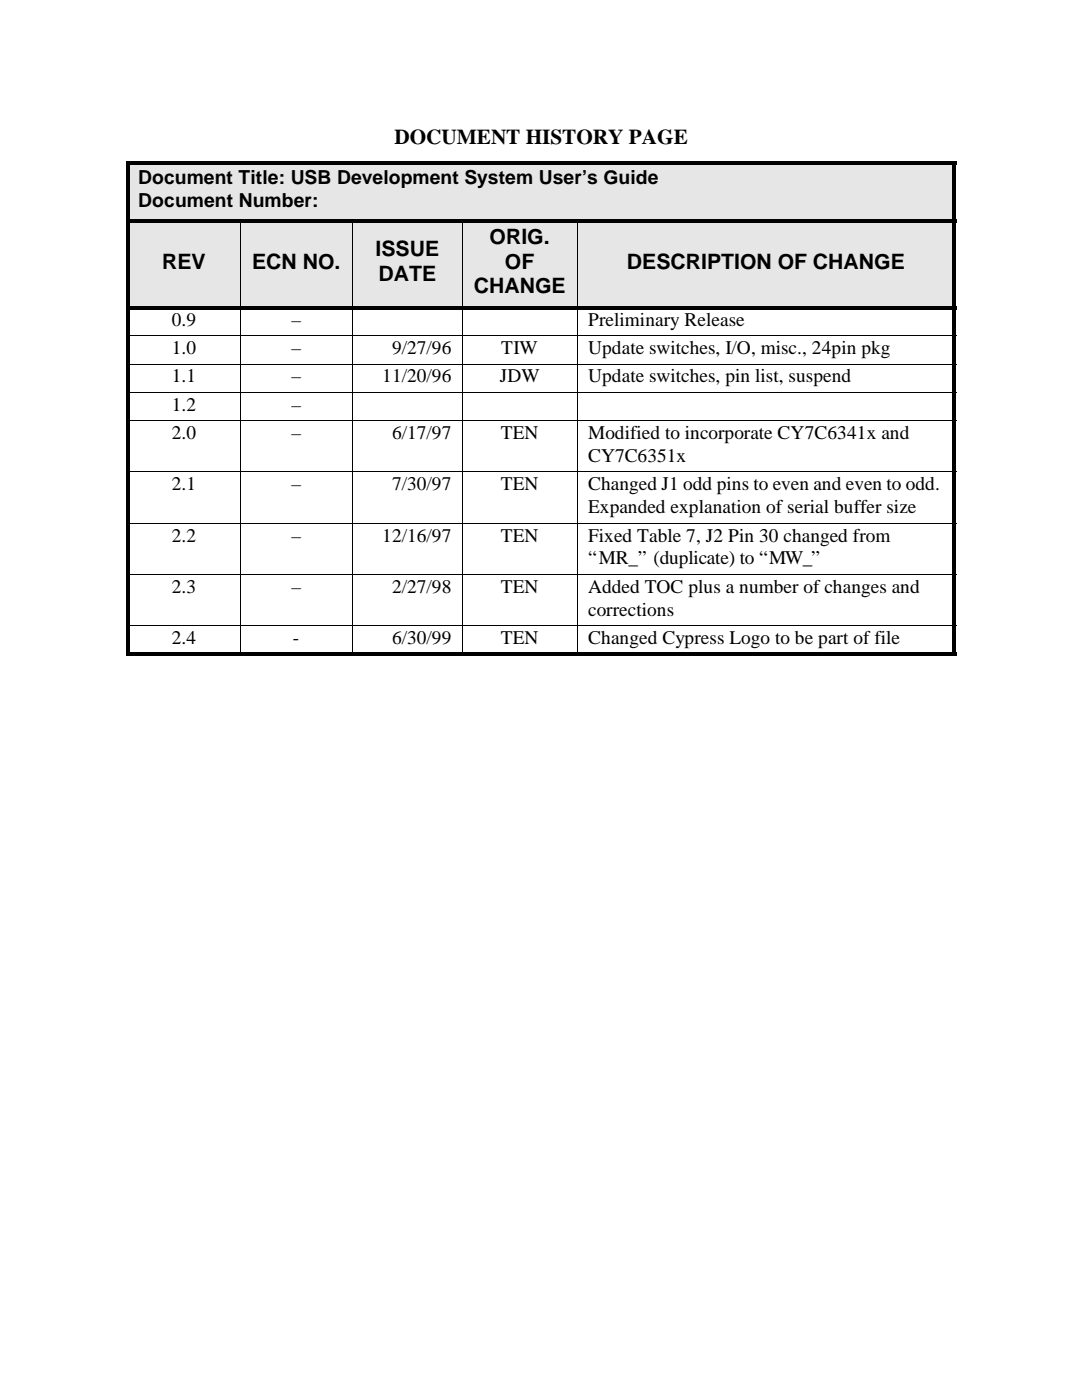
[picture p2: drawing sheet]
<svg xmlns="http://www.w3.org/2000/svg" width="216mm" height="279mm" viewBox="0 0 216 279" stroke-linecap="round" stroke-linejoin="round" font-family="sans-serif">
<defs><g id="words">
<g font-size="4.2">
<text x="78.7" y="28.7">DOCUMENT HISTORY PAGE</text>
<text x="32.3" y="53.6">REV</text>
<text x="50.3" y="53.6">ECN NO.</text>
<text x="74.9" y="51.1">ISSUE</text>
<text x="97.7" y="48.7">ORIG.</text>
<text x="100.8" y="53.6">OF</text>
<text x="125.1" y="53.6">DESCRIPTION OF CHANGE</text>
<text x="75.5" y="56.1">DATE</text>
<text x="94.5" y="58.5">CHANGE</text>
</g>
<g font-size="3.9">
<text x="27.6" y="36.8">Document Title: USB Development System User’s Guide</text>
<text x="27.6" y="41.4">Document Number:</text>
<text x="34.3" y="65">0.9</text>
<text x="58.2" y="65">–</text>
<text x="117.3" y="65">Preliminary Release</text>
<text x="34.3" y="70.7">1.0</text>
<text x="58.2" y="70.7">–</text>
<text x="78.2" y="70.7">9/27/96</text>
<text x="100" y="70.7">TIW</text>
<text x="117.3" y="70.7">Update switches, I/O, misc., 24pin pkg</text>
<text x="34.3" y="76.3">1.1</text>
<text x="58.2" y="76.3">–</text>
<text x="76.3" y="76.3">11/20/96</text>
<text x="99.7" y="76.3">JDW</text>
<text x="117.3" y="76.3">Update switches, pin list, suspend</text>
<text x="34.3" y="82">1.2</text>
<text x="58.2" y="82">–</text>
<text x="34.3" y="87.6">2.0</text>
<text x="58.2" y="87.6">–</text>
<text x="78.2" y="87.6">6/17/97</text>
<text x="99.9" y="87.6">TEN</text>
<text x="117.3" y="87.6">Modified to incorporate CY7C6341x and</text>
<text x="117.3" y="92.2">CY7C6351x</text>
<text x="34.3" y="97.8">2.1</text>
<text x="58.2" y="97.8">–</text>
<text x="78.2" y="97.8">7/30/97</text>
<text x="99.9" y="97.8">TEN</text>
<text x="117.3" y="97.8">Changed J1 odd pins to even and even to odd.</text>
<text x="117.3" y="102.4">Expanded explanation of serial buffer size</text>
<text x="34.3" y="108.1">2.2</text>
<text x="58.2" y="108.1">–</text>
<text x="76.3" y="108.1">12/16/97</text>
<text x="99.9" y="108.1">TEN</text>
<text x="117.3" y="108.1">Fixed Table 7, J2 Pin 30 changed from</text>
<text x="117.3" y="112.6">“MR_” (duplicate) to “MW_”</text>
<text x="34.3" y="118.3">2.3</text>
<text x="58.2" y="118.3">–</text>
<text x="78.2" y="118.3">2/27/98</text>
<text x="99.9" y="118.3">TEN</text>
<text x="117.3" y="118.3">Added TOC plus a number of changes and</text>
<text x="117.3" y="122.9">corrections</text>
<text x="34.3" y="128.5">2.4</text>
<text x="58.5" y="128.5">-</text>
<text x="78.2" y="128.5">6/30/99</text>
<text x="99.9" y="128.5">TEN</text>
<text x="117.3" y="128.5">Changed Cypress Logo to be part of file</text>
</g>
</g></defs>
<g fill="#e6e6e6">
<path d="M25.5 32.5h164.9v11.6h-164.9z"/>
<path d="M25.5 44.1h22.4v17.3h-22.4z"/>
<path d="M47.9 44.1h22.5v17.3h-22.5z"/>
<path d="M70.4 44.1h21.8v17.3h-21.8z"/>
<path d="M92.2 44.1h23v17.3h-23z"/>
<path d="M115.2 44.1h75.2v17.3h-75.2z"/>
</g>
<path d="M25.1 32.1h165.7v.8h-165.7zM25.1 43.8h165.7v.7h-165.7zM25.1 61h165.7v.8h-165.7zM25.1 130.2h165.7v.7h-165.7zM25.1 32.8h.8v97.4h-.8zM190.1 32.8h.7v97.4h-.7z" fill="#000"/>
<path d="M47.9 43.7v87.2M70.4 43.7v87.2M92.2 43.7v87.2M115.2 43.7v87.2M25.1 67h165.7M25.1 72.7h165.7M25.1 78.3h165.7M25.1 83.9h165.7M25.1 94.2h165.7M25.1 104.4h165.7M25.1 114.6h165.7M25.1 124.9h165.7" fill="none" stroke="#000" stroke-width=".2"/>
<use href="#words"/>
</svg>
